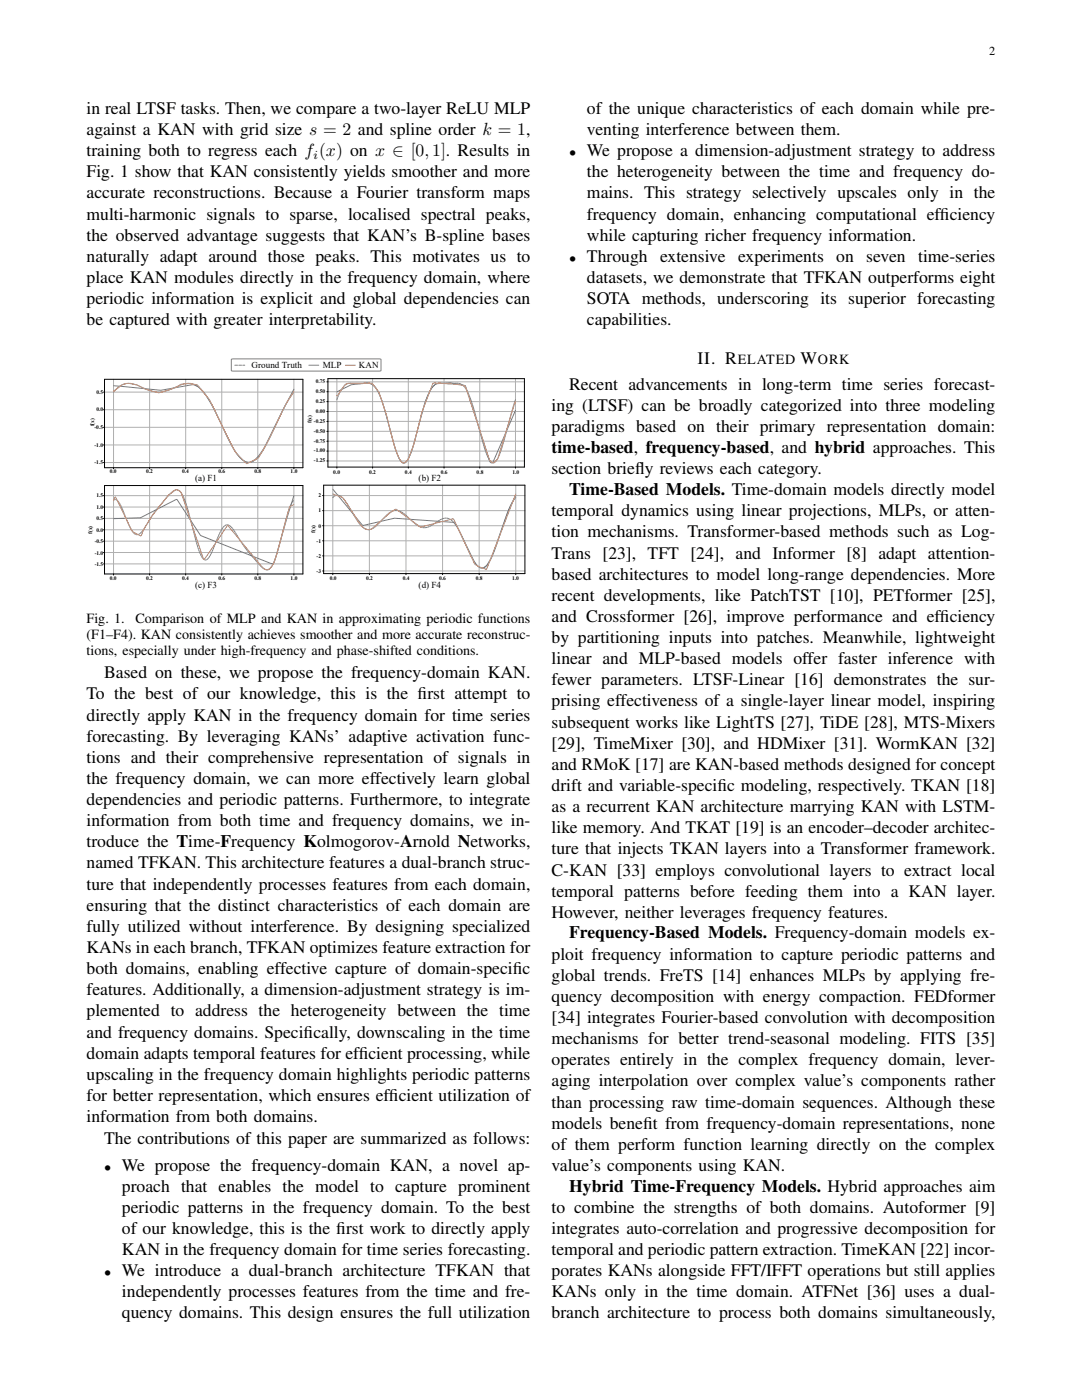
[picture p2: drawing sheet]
<svg xmlns="http://www.w3.org/2000/svg" width="216mm" height="279mm" viewBox="0 0 216 279" stroke-linecap="round" stroke-linejoin="round" font-family="sans-serif">
<defs><g id="words">
<g font-size="3.5">
<text x="17.3" y="22.7">in real LTSF tasks. Then, we compare a two-layer ReLU MLP</text>
<text x="117.1" y="22.7">of the unique characteristics of each domain while pre-</text>
<text x="17.3" y="27">against a KAN with grid size s = 2 and spline order k = 1,</text>
<text x="117.1" y="27">venting interference between them.</text>
<text x="17.3" y="35.4">Fig. 1 show that KAN consistently yields smoother and more</text>
<text x="17.3" y="31.2">training both to regress each f (x) on x ∈ [0,1]. Results in</text>
<text x="117.1" y="31.2">We propose a dimension-adjustment strategy to address</text>
<text x="117.1" y="35.4">the heterogeneity between the time and frequency do-</text>
<text x="17.3" y="39.6">accurate reconstructions. Because a Fourier transform maps</text>
<text x="117.1" y="39.6">mains. This strategy selectively upscales only in the</text>
<text x="17.3" y="43.8">multi-harmonic signals to sparse, localised spectral peaks,</text>
<text x="117.1" y="43.8">frequency domain, enhancing computational eff</text>
<text x="187.6" y="43.8">iciency</text>
<text x="17.3" y="48">the observed advantage suggests that KAN’s B-spline bases</text>
<text x="17.3" y="52.3">naturally adapt around those peaks. This motivates us to</text>
<text x="117.1" y="48">while capturing richer frequency information.</text>
<text x="117.1" y="52.3">Through</text>
<text x="131.7" y="52.3">extensive</text>
<text x="147.3" y="52.3">experiments</text>
<text x="166.9" y="52.3">on</text>
<text x="172.9" y="52.3">seven</text>
<text x="183.2" y="52.3">time-series</text>
<text x="17.3" y="56.5">place KAN modules directly in the frequency domain, where</text>
<text x="117.1" y="56.5">datasets, we demonstrate that TFKAN outperforms eight</text>
<text x="17.3" y="60.7">periodic information is explicit and global dependencies can</text>
<text x="17.3" y="64.9">be captured with greater interpretability.</text>
<text x="117.1" y="60.7">SOTA methods, underscoring its superior forecasting</text>
<text x="117.1" y="64.9">capabilities.</text>
<text x="113.6" y="77.8">Recent advancements in long-term time series forecast-</text>
<text x="139.2" y="72.6">II. R</text>
<text x="159.8" y="72.6">W</text>
<text x="110.1" y="82">ing (LTSF) can be broadly categorized into three modeling</text>
<text x="110.1" y="86.2">paradigms based on their primary representation domain:</text>
<text x="110.1" y="90.5">time-based, frequency-based, and hybrid approaches. This</text>
<text x="110.1" y="94.7">section brief</text>
<text x="126.7" y="94.7">ly reviews each category.</text>
<text x="113.6" y="98.8">Time-Based Models. Time-domain models directly model</text>
<text x="110.1" y="103">temporal dynamics using linear projections, MLPs, or atten-</text>
<text x="110.1" y="107.2">tion mechanisms. Transformer-based methods such as Log-</text>
<text x="110.1" y="111.5">Trans [23], TFT [24], and Informer [8] adapt attention-</text>
<text x="110.1" y="115.7">based architectures to model long-range dependencies. More</text>
<text x="110.1" y="119.9">recent developments, like PatchTST [10], PETformer [25],</text>
<text x="110.1" y="124.1">and Crossformer [26], improve performance and eff</text>
<text x="187.6" y="124.1">iciency</text>
<text x="110.1" y="128.3">by partitioning inputs into patches. Meanwhile, lightweight</text>
<text x="20.8" y="135.4">Based on these, we propose the frequency-domain KAN.</text>
<text x="110.1" y="132.6">linear and MLP-based models offer faster inference with</text>
<text x="110.1" y="136.8">fewer parameters. LTSF-Linear [16] demonstrates the sur-</text>
<text x="17.3" y="139.6">To the best of our knowledge, this is the f</text>
<text x="17.3" y="143.8">directly apply KAN in the frequency domain for time series</text>
<text x="83.3" y="139.6">irst attempt to</text>
<text x="110.1" y="141">prising effectiveness of a single-layer linear model, inspiring</text>
<text x="17.3" y="148">forecasting. By leveraging KANs’ adaptive activation func-</text>
<text x="110.1" y="145.2">subsequent works like LightTS [27], TiDE [28], MTS-Mixers</text>
<text x="110.1" y="149.4">[29], TimeMixer [30], and HDMixer [31]. WormKAN [32]</text>
<text x="17.3" y="152.2">tions and their comprehensive representation of signals in</text>
<text x="110.1" y="153.6">and RMoK [17] are KAN-based methods designed for concept</text>
<text x="17.3" y="156.4">the frequency domain, we can more effectively learn global</text>
<text x="17.3" y="160.7">dependencies and periodic patterns. Furthermore, to integrate</text>
<text x="110.1" y="157.9">drift and variable-specif</text>
<text x="143.2" y="157.9">ic modeling, respectively. TKAN [18]</text>
<text x="17.3" y="164.9">information from both time and frequency domains, we in-</text>
<text x="110.1" y="162.1">as a recurrent KAN architecture marrying KAN with LSTM-</text>
<text x="110.1" y="166.3">like memory. And TKAT [19] is an encoder–decoder architec-</text>
<text x="17.3" y="173.3">named TFKAN. This architecture features a dual-branch struc-</text>
<text x="17.3" y="169.1">troduce the Time-Frequency Kolmogorov-Arnold Networks,</text>
<text x="110.1" y="170.5">ture that injects TKAN layers into a Transformer framework.</text>
<text x="17.3" y="177.5">ture that independently processes features from each domain,</text>
<text x="110.1" y="174.7">C-KAN [33] employs convolutional layers to extract local</text>
<text x="110.1" y="178.9">temporal patterns before feeding them into a KAN layer.</text>
<text x="17.3" y="181.8">ensuring that the distinct characteristics of each domain are</text>
<text x="17.3" y="186">fully utilized without interference. By designing specialized</text>
<text x="110.1" y="183.2">However, neither leverages frequency features.</text>
<text x="17.3" y="190.2">KANs in each branch, TFKAN optimizes feature extraction for</text>
<text x="110.1" y="191.5">ploit frequency information to capture periodic patterns and</text>
<text x="113.6" y="187.3">Frequency-Based Models. Frequency-domain models ex-</text>
<text x="17.3" y="194.4">both domains, enabling effective capture of domain-specif</text>
<text x="102.3" y="194.4">ic</text>
<text x="110.1" y="195.7">global trends. FreTS [14] enhances MLPs by applying fre-</text>
<text x="17.3" y="198.6">features. Additionally, a dimension-adjustment strategy is im-</text>
<text x="17.3" y="202.8">plemented to address the heterogeneity between the time</text>
<text x="110.1" y="199.9">quency decomposition with energy compaction. FEDformer</text>
<text x="17.3" y="207.1">and frequency domains. Specif</text>
<text x="60.6" y="207.1">ically, downscaling in the time</text>
<text x="110.1" y="204.2">[34] integrates Fourier-based convolution with decomposition</text>
<text x="110.1" y="208.4">mechanisms for better trend-seasonal modeling. FITS [35]</text>
<text x="17.3" y="211.3">domain adapts temporal features for eff</text>
<text x="17.3" y="215.5">upscaling in the frequency domain highlights periodic patterns</text>
<text x="71.6" y="211.3">icient processing, while</text>
<text x="110.1" y="212.6">operates entirely in the complex frequency domain, lever-</text>
<text x="17.3" y="219.7">for better representation, which ensures eff</text>
<text x="77.6" y="219.7">icient utilization of</text>
<text x="110.1" y="216.8">aging interpolation over complex value’s components rather</text>
<text x="110.1" y="221">than processing raw time-domain sequences. Although these</text>
<text x="17.3" y="223.9">information from both domains.</text>
<text x="110.1" y="225.3">models benef</text>
<text x="128.3" y="225.3">it from frequency-domain representations, none</text>
<text x="20.8" y="228.3">The contributions of this paper are summarized as follows:</text>
<text x="24.3" y="233.6">We propose the frequency-domain KAN, a novel ap-</text>
<text x="110.1" y="229.5">of them perform function learning directly on the complex</text>
<text x="110.1" y="233.7">value’s components using KAN.</text>
<text x="24.3" y="237.8">proach that enables the model to capture prominent</text>
<text x="113.6" y="237.8">Hybrid Time-Frequency Models. Hybrid approaches aim</text>
<text x="24.3" y="242">periodic patterns in the frequency domain. To the best</text>
<text x="110.1" y="242">to combine the strengths of both domains. Autoformer [9]</text>
<text x="24.3" y="246.3">of our knowledge, this is the f</text>
<text x="24.3" y="250.5">KAN in the frequency domain for time series forecasting.</text>
<text x="67.1" y="246.3">irst work to directly apply</text>
<text x="110.1" y="246.3">integrates auto-correlation and progressive decomposition for</text>
<text x="110.1" y="250.5">temporal and periodic pattern extraction. TimeKAN [22] incor-</text>
<text x="24.3" y="254.7">We introduce a dual-branch architecture TFKAN that</text>
<text x="110.1" y="254.7">porates KANs alongside FFT/IFFT operations but still applies</text>
<text x="24.3" y="258.9">independently processes features from the time and fre-</text>
<text x="24.3" y="263.1">quency domains. This design ensures the full utilization</text>
<text x="110.1" y="258.9">KANs only in the time domain. ATFNet [36] uses a dual-</text>
<text x="110.1" y="263.1">branch architecture to process both domains simultaneously,</text>
</g>
<g font-size="2.8">
<text x="147.2" y="72.6">ELATED</text>
<text x="163.2" y="72.6">ORK</text>
<text x="17.3" y="124.4">Fig. 1.</text>
<text x="27" y="124.4">Comparison of MLP and KAN in approximating periodic functions</text>
<text x="17.3" y="127.6">(F1–F4). KAN consistently achieves smoother and more accurate reconstruc-</text>
<text x="17.3" y="130.8">tions, especially under high-frequency and phase-shifted conditions.</text>
</g>
<g font-size="2.5">
<text x="197.4" y="11">2</text>
<text x="62.5" y="31.7">i</text>
<text x="113.6" y="31.2">•</text>
<text x="113.6" y="52.3">•</text>
<text x="20.8" y="233.6">•</text>
<text x="20.8" y="254.7">•</text>
</g>
<g font-size="1.8">
<text x="50.2" y="73.4">Ground Truth</text>
<text x="64.4" y="73.4">MLP</text>
<text x="71.6" y="73.4">KAN</text>
<text x="38.9" y="96.1">(a) F1</text>
<text x="83.5" y="96.1">(b) F2</text>
<text x="38.9" y="117.3">(c) F3</text>
<text x="83.5" y="117.3">(d) F4</text>
</g>
<g font-size="1.1">
<text x="63" y="76.5">0.75</text>
<text x="19.2" y="78.6">0.5</text>
<text x="19.2" y="82.1">0.0</text>
<text x="63" y="78.5">0.50</text>
<text x="63" y="82.4">0.00</text>
<text x="63" y="80.4">0.25</text>
<text x="18.8" y="85.1" transform="rotate(-90 18.8 85.1)">f(x)</text>
<text x="18.9" y="85.6">-0.5</text>
<text x="18.9" y="89.2">-1.0</text>
<text x="62.1" y="84.5" transform="rotate(-90 62.1 84.5)">f(x)</text>
<text x="62.6" y="84.4">-0.25</text>
<text x="62.6" y="86.4">-0.50</text>
<text x="62.6" y="88.3">-0.75</text>
<text x="18.9" y="92.7">-1.5</text>
<text x="21.9" y="94.4">0.0</text>
<text x="29.1" y="94.4">0.2</text>
<text x="36.4" y="94.4">0.4</text>
<text x="43.6" y="94.4">0.6</text>
<text x="50.8" y="94.4">0.8</text>
<text x="58" y="94.4">1.0</text>
<text x="62.6" y="90.3">-1.00</text>
<text x="62.6" y="92.3">-1.25</text>
<text x="66.5" y="94.5">0.0</text>
<text x="73.7" y="94.5">0.2</text>
<text x="80.8" y="94.5">0.4</text>
<text x="88" y="94.5">0.6</text>
<text x="95.1" y="94.5">0.8</text>
<text x="102.3" y="94.5">1.0</text>
<text x="19.3" y="99.3">1.5</text>
<text x="19.3" y="101.5">1.0</text>
<text x="63.5" y="99.3">2</text>
<text x="18.4" y="106.6" transform="rotate(-90 18.4 106.6)">f(x)</text>
<text x="19.3" y="103.8">0.5</text>
<text x="19.3" y="106.1">0.0</text>
<text x="62.9" y="106.4" transform="rotate(-90 62.9 106.4)">f(x)</text>
<text x="63.5" y="102.3">1</text>
<text x="63.5" y="105.3">0</text>
<text x="18.9" y="108.4">-0.5</text>
<text x="18.9" y="110.7">-1.0</text>
<text x="18.9" y="112.9">-1.5</text>
<text x="63.2" y="108.3">-1</text>
<text x="63.2" y="111.3">-2</text>
<text x="21.9" y="115.7">0.0</text>
<text x="29.1" y="115.7">0.2</text>
<text x="36.4" y="115.7">0.4</text>
<text x="43.6" y="115.7">0.6</text>
<text x="50.8" y="115.7">0.8</text>
<text x="58" y="115.7">1.0</text>
<text x="63.2" y="114.3">-3</text>
<text x="65.8" y="115.8">0.0</text>
<text x="73.1" y="115.8">0.2</text>
<text x="80.4" y="115.8">0.4</text>
<text x="87.6" y="115.8">0.6</text>
<text x="94.9" y="115.8">0.8</text>
<text x="102.2" y="115.8">1.0</text>
</g>
</g></defs>
<path d="M46.2 71.7l29.6-.1 .2 .1v2.3h-29.6h-.2z" fill="none" stroke="#7f7f7f" stroke-width=".2"/>
<g fill="none" stroke="#808080" stroke-width=".2">
<path d="M22.9 78l-.2 .3M23.2 77.7l-.2 .2M23.6 77.3l-.3 .2M23.9 77l-.2 .2M24.4 76.8l-.3 .2M24.8 76.6l-.3 .1M25.3 76.5l-.4 .1M25.8 76.5h-.4M25.9 76.5l.3 .1M26.4 76.6l.3 .1M26.8 76.7l.4 .1M27.3 76.9l.3 .1"/>
<path d="M27.8 77l.3 .2M28.2 77.2l.3 .2M28.6 77.4l.3 .2M29.1 77.6l.3 .2M29.5 77.8l.3 .1M30 78l.3 .1M30.4 78.1l.4 .1M30.9 78.2h.3M31.4 78.2l.3 .1M32.2 78.2l-.3 .1M32.7 78.1l-.4 .1M33.1 78l-.3 .1"/>
<path d="M33.6 77.9l-.3 .1M34.1 77.7l-.4 .1M34.5 77.5l-.3 .1M34.9 77.3l-.3 .2M35.4 77.1l-.3 .2M35.8 76.9l-.3 .2M36.3 76.8l-.3 .1M36.7 76.6l-.3 .1M37.2 76.5l-.3 .1M37.7 76.5h-.4M37.8 76.5h.4M38.3 76.6l.3 .1"/>
<path d="M38.8 76.7l.3 .2M39.2 76.9l.3 .2M39.6 77.2l.3 .2M40 77.5l.2 .3M40.3 77.9l.2 .2M40.6 78.2l.2 .3M40.9 78.6l.2 .3M41.2 79l.2 .3M41.5 79.4l.1 .3M41.7 79.8l.2 .3M46.9 72.9h.5M47.6 72.9h.6"/>
<path d="M48.4 72.9h.4M57.5 79.9l-.2 .3M57.8 79.5l-.2 .3M58 79.1l-.2 .3M58.3 78.7l-.2 .3M58.6 78.3l-.2 .3M67.3 79.4l-.1 .4M67.5 79l-.1 .3M67.7 78.6l-.1 .3M67.9 78.1l-.1 .3M68.2 77.7l-.2 .3M68.4 77.3l-.2 .3"/>
<path d="M68.8 77l-.3 .2M69.1 76.7l-.2 .2M69.6 76.5l-.3 .1M70.1 76.5h-.4M70.2 76.5h.4M70.7 76.5l.3 .1M71.2 76.6h.3M72 76.6h-.3M72.5 76.5l-.4 .1M73 76.5h-.4M73.4 76.5h-.3M73.6 76.5l.3 .1"/>
<path d="M74 76.6l.3 .2M74.5 76.8l.2 .3M74.8 77.2l.2 .2M75.1 77.6l.2 .2M75.3 78l.2 .3M75.6 78.4l.1 .3M75.8 78.8l.1 .3M75.9 79.3l.2 .3M76.1 79.7l.1 .3M85.1 79.7l-.2 .3M85.2 79.3l-.1 .3M85.4 78.8l-.1 .3"/>
<path d="M85.6 78.4l-.1 .3M85.8 77.9l-.1 .3M86.1 77.5l-.2 .3M86.4 77.1l-.2 .3M86.7 76.8l-.2 .2M87.1 76.6l-.3 .1M87.6 76.5h-.3M87.8 76.5h.3M88.2 76.5h.4M88.7 76.5l.4 .1M89.2 76.6h.3M90 76.6h-.3"/>
<path d="M90.5 76.5l-.3 .1M91 76.5h-.4M91.1 76.5h.4M91.6 76.5l.3 .1M92 76.7l.3 .2M92.4 77l.3 .2M92.8 77.3l.1 .3M93 77.7l.2 .3M93.3 78.2l.1 .3M93.5 78.6l.1 .3M93.7 79l.1 .3M93.8 79.5l.2 .3"/>
<path d="M94 79.9l.1 .3M102.8 80l-.1 .3M102.9 79.8h-.1M23 99.7l-.3 .1M23.1 99.7l.3 .2M23.5 100l.2 .2M32.7 100l-.2 .2M33 99.6l-.2 .2M33.3 99.2l-.2 .3M33.7 98.9l-.3 .2M34 98.5l-.2 .3M34.3 98.2l-.2 .2"/>
<path d="M34.7 97.9l-.3 .2M35.2 97.7l-.3 .1M35.3 97.7l.3 .2M35.8 97.9l.2 .3M36.1 98.3l.2 .3M36.4 98.7l.1 .3M36.6 99.1l.1 .3M36.8 99.5l.1 .4M42 80.2l.1 .3M42.2 80.6l.2 .3M42.4 81.1l.2 .3M42.6 81.5l.2 .3"/>
<path d="M42.9 81.9l.1 .3M43.1 82.4l.1 .3M43.3 82.8l.1 .3M43.5 83.2l.1 .3M43.7 83.7l.1 .3M43.9 84.1l.2 .3M44.1 84.5l.2 .3M44.3 85l.2 .3M44.5 85.4l.2 .3M44.7 85.8l.2 .3M44.9 86.3l.2 .3M45.1 86.7l.2 .3"/>
<path d="M45.3 87.1l.2 .3M45.6 87.6l.1 .3M45.8 88l.1 .3M46 88.4l.1 .3M46.2 88.9l.2 .3M46.5 89.3l.1 .3M46.7 89.7l.2 .3M47 90.1l.1 .3M47.2 90.5l.2 .3M47.5 90.9l.2 .3M47.8 91.3l.2 .2M48.2 91.6l.2 .2"/>
<path d="M48.5 91.9l.3 .2M48.9 92.1l.4 .2M49.4 92.3h.3M50.2 92.2l-.3 .1M50.6 92l-.3 .1M51 91.7l-.2 .2M51.4 91.4l-.3 .2M51.7 91l-.2 .3M52 90.6l-.2 .3M52.3 90.2l-.2 .3M52.5 89.8l-.2 .3M52.8 89.4l-.2 .3"/>
<path d="M53 89l-.2 .3M53.2 88.6l-.1 .3M53.5 88.1l-.2 .3M53.7 87.7l-.2 .3M53.9 87.3l-.2 .3M54.1 86.8l-.1 .3M54.3 86.4l-.1 .3M54.5 86l-.1 .3M54.7 85.5l-.1 .3M54.9 85.1l-.1 .3M55.1 84.7l-.1 .3M55.3 84.2l-.1 .3"/>
<path d="M55.5 83.8l-.1 .3M55.7 83.3l-.1 .4M55.9 82.9l-.1 .3M56.2 82.5l-.2 .3M56.4 82l-.2 .3M56.6 81.6l-.2 .3M56.8 81.2l-.2 .3M57 80.8l-.1 .3M57.3 80.3l-.2 .3M58.6 99.9l-.2 .3M66.7 99.1l-.3 .2M67.1 98.9l-.3 .1"/>
<path d="M67.2 98.8l.4 .1M67.7 98.9l.3 .1M68.1 99.1l.3 .3M68.5 99.5l.2 .2M68.8 99.8l.2 .3M76.3 80.2l.1 .3M76.4 80.6l.1 .4M76.6 81.1l.1 .3M76.7 81.6l.1 .3M76.8 82l.1 .4M77 82.5l.1 .3M77.1 83l.1 .3"/>
<path d="M77.2 83.4l.1 .3M77.3 83.9l.1 .3M77.5 84.4l.1 .3M77.6 84.8l.1 .3M77.7 85.3l.1 .3M77.8 85.8l.1 .3M78 86.2v.3M78.1 86.7l.1 .3M78.2 87.2l.1 .3M78.3 87.6l.1 .3M78.5 88.1v.3M78.6 88.5l.1 .4"/>
<path d="M78.7 89l.1 .3M78.9 89.5l.1 .3M79 89.9l.1 .3M79.2 90.4l.1 .3M79.4 90.8l.1 .3M79.5 91.3l.2 .3M79.8 91.7l.2 .3M80.1 92.1l.2 .2M80.8 92.4h-.4M81.1 92.1l-.2 .2M81.4 91.7l-.2 .2M81.6 91.2l-.1 .3"/>
<path d="M81.8 90.8l-.1 .3M82 90.3l-.1 .4M82.2 89.9l-.2 .3M82.3 89.4l-.1 .4M82.4 89l-.1 .3M82.6 88.5l-.1 .3M82.7 88l-.1 .4M82.8 87.6v.3M83 87.1l-.1 .3M83.1 86.7l-.1 .3M83.2 86.2l-.1 .3M83.3 85.7l-.1 .3"/>
<path d="M83.5 85.3l-.1 .3M83.6 84.8l-.1 .3M83.7 84.3l-.1 .3M83.8 83.9l-.1 .3M83.9 83.4v.3M84.1 82.9l-.1 .4M84.2 82.5l-.1 .3M84.3 82l-.1 .3M84.5 81.5l-.1 .4M84.6 81.1l-.1 .3M84.7 80.6l-.1 .3M84.9 80.2l-.1 .3"/>
<path d="M94.2 80.4l.1 .3M94.3 80.8l.1 .4M94.4 81.3l.1 .3M94.6 81.8l.1 .3M94.7 82.2l.1 .4M94.8 82.7l.1 .3M95 83.2l.1 .3M95.1 83.6l.1 .4M95.2 84.1l.1 .3M95.3 84.6l.1 .3M95.5 85v.3M95.6 85.5l.1 .3"/>
<path d="M95.7 86l.1 .3M95.8 86.4l.1 .3M96 86.9v.3M96.1 87.4l.1 .3M96.2 87.8l.1 .3M96.3 88.3l.1 .3M96.5 88.7l.1 .4M96.6 89.2l.1 .3M96.7 89.7l.2 .3M96.9 90.1l.1 .3M97.1 90.6l.1 .3M97.3 91l.1 .3"/>
<path d="M97.5 91.5l.1 .3M97.7 91.9l.2 .2M98 92.2l.3 .2M98.8 92.3l-.3 .1M99.1 91.9l-.2 .3M99.3 91.5l-.1 .3M99.5 91l-.1 .4M99.7 90.6l-.1 .3M99.9 90.2l-.1 .3M100 89.7l-.1 .3M100.2 89.2l-.1 .4M100.3 88.8l-.1 .3"/>
<path d="M100.5 88.3l-.1 .3M100.6 87.8l-.1 .4M100.7 87.4l-.1 .3M100.8 86.9v.3M101 86.5l-.1 .3M101.1 86l-.1 .3M101.2 85.5l-.1 .3M101.3 85.1v.3M101.5 84.6l-.1 .3M101.6 84.1l-.1 .3M101.7 83.7l-.1 .3M101.8 83.2l-.1 .3"/>
<path d="M102 82.7l-.1 .3M102.1 82.3l-.1 .3M102.2 81.8l-.1 .3M102.3 81.3v.4M102.5 99.9l-.2 .3M102.5 80.9l-.1 .3M102.6 80.4l-.1 .3M102.8 99.5l-.2 .3M102.9 99.3v.1M23.8 100.3l.2 .3M24 100.8l.2 .3M24.2 101.2l.2 .3"/>
<path d="M24.4 101.6l.2 .3M24.6 102.1l.1 .3M24.8 102.5l.1 .3M25 103l.1 .3M25.2 103.4l.1 .3M25.3 103.9l.2 .3M25.5 104.3l.1 .3M25.7 104.8l.1 .3M25.9 105.2l.2 .3M26.1 105.6l.2 .3M26.4 106l.2 .3M26.7 106.4l.3 .2"/>
<path d="M27.1 106.7h.3M27.9 106.5l-.3 .2M28.2 106.2l-.2 .2M28.5 105.8l-.2 .3M28.8 105.4l-.2 .3M29.1 105l-.2 .3M29.3 104.6l-.2 .3M29.6 104.2l-.2 .3M29.8 103.8l-.2 .3M30.1 103.4l-.2 .3M30.3 103l-.2 .3M30.6 102.6l-.2 .3"/>
<path d="M30.9 102.2l-.2 .3M31.2 101.8l-.2 .3M31.5 101.4l-.3 .3M31.8 101.1l-.3 .2M32.1 100.7l-.2 .2M32.4 100.3l-.2 .3M36.9 100l.2 .3M37.1 100.5l.1 .3M37.2 100.9l.1 .3M37.4 101.4l.1 .3M37.5 101.8l.1 .4M37.7 102.3v.3"/>
<path d="M37.8 102.8l.1 .3M37.9 103.2l.1 .4M38 103.7l.1 .3M38.1 104.2l.1 .3M38.3 104.6v.4M38.4 105.1l.1 .3M38.5 105.6l.1 .3M38.6 106l.1 .4M38.7 106.5l.1 .3M38.8 107l.1 .3M39 107.4l.1 .4M39.1 107.9l.1 .3"/>
<path d="M39.2 108.4l.1 .3M39.4 108.8l.1 .3M39.5 109.3l.1 .3M39.6 109.7l.2 .4M39.8 110.2l.1 .3M40 110.6l.1 .3M40.2 111.1l.2 .3M40.5 111.5l.2 .2M41.2 111.7h-.3M41.6 111.4l-.3 .2M41.8 111l-.1 .3M42.1 110.6l-.2 .3"/>
<path d="M42.3 110.2l-.2 .3M42.5 109.7l-.2 .3M42.7 109.3l-.2 .3M42.8 108.8l-.1 .3M43 108.4l-.1 .3M43.2 107.9l-.1 .3M43.4 107.5l-.2 .3M43.6 107l-.2 .3M43.7 106.6l-.1 .3M44 106.2l-.2 .3M44.2 105.7l-.2 .3M44.4 105.3l-.1 .3"/>
<path d="M44.8 105l-.3 .2M45.2 104.8l-.3 .1M45.3 104.7l.4 .1M45.8 104.9l.3 .2M46.2 105.2l.2 .2M46.5 105.6l.2 .2M46.7 106l.2 .2M47 106.4l.2 .2M47.3 106.8l.1 .3M47.5 107.2l.2 .3M47.8 107.6l.1 .3M48 108l.2 .3"/>
<path d="M48.3 108.4l.2 .3M48.5 108.8l.2 .3M48.8 109.2l.2 .3M49.1 109.6l.2 .3M49.4 110l.2 .2M49.7 110.3l.2 .3M50 110.7l.2 .3M50.3 111.1l.3 .2M50.7 111.4l.2 .3M51 111.8l.2 .3M51.3 112.2l.2 .2M51.6 112.5l.2 .3"/>
<path d="M51.9 112.9l.3 .2M52.3 113.2l.2 .2M52.7 113.5l.3 .2M53.4 113.7h-.3M53.8 113.5l-.2 .1M54.2 113.1l-.2 .2M54.4 112.7l-.2 .3M54.6 112.2l-.1 .3M54.8 111.8l-.1 .3M55 111.3l-.1 .4M55.1 110.9l-.1 .3M55.3 110.4l-.1 .4"/>
<path d="M55.4 110l-.1 .3M55.6 109.5l-.1 .3M55.7 109l-.1 .4M55.8 108.6l-.1 .3M55.9 108.1l-.1 .3M56 107.6v.4M56.2 107.2l-.1 .3M56.3 106.7l-.1 .3M56.4 106.2l-.1 .4M56.5 105.8l-.1 .3M56.6 105.3v.3M56.8 104.8l-.1 .4"/>
<path d="M56.9 104.4l-.1 .3M57 103.9l-.1 .3M57.1 103.4l-.1 .4M57.2 103v.3M57.4 102.5l-.1 .3M57.5 102.1l-.1 .3M57.7 101.6l-.1 .3M57.9 101.2l-.2 .3M58 100.7l-.1 .3M58.3 100.3l-.2 .3M69.1 100.2l.1 .3M69.3 100.6l.2 .3"/>
<path d="M69.6 101l.2 .3M69.8 101.4l.2 .3M70.1 101.9l.1 .3M70.3 102.3l.2 .3M70.5 102.7l.2 .3M70.8 103.1l.2 .3M71 103.5l.2 .3M71.3 103.9l.2 .3M71.6 104.3l.2 .3M71.9 104.7l.2 .3M72.2 105.1l.2 .2M72.6 105.4l.2 .2"/>
<path d="M73 105.6l.3 .1M73.8 105.7h-.4M74.2 105.6l-.3 .1M74.6 105.3l-.2 .2M75 105l-.2 .2M75.4 104.7l-.3 .2M75.7 104.3l-.2 .3M76 104l-.2 .2M76.4 103.6l-.3 .3M76.7 103.3l-.2 .2M77 102.9l-.2 .3M77.4 102.6l-.3 .2"/>
<path d="M77.8 102.3l-.3 .2M78.2 102.1l-.3 .1M78.6 101.9l-.3 .1M79.1 101.9h-.3M79.3 101.9h.3M79.7 102l.3 .1M80.2 102.2l.2 .2M80.6 102.5l.2 .2M80.9 102.8l.3 .2M81.3 103.1l.2 .2M81.6 103.4l.3 .3M82 103.8l.2 .2"/>
<path d="M82.3 104.1l.3 .2M82.7 104.4l.3 .2M83.1 104.7l.2 .2M83.5 105l.3 .1M83.9 105.2l.3 .1M84.4 105.3h.3M85.2 105.3h-.4M85.6 105.1l-.3 .1M86.1 104.9l-.3 .1M86.5 104.6l-.3 .2M86.9 104.4l-.3 .1M87.3 104.1l-.3 .2"/>
<path d="M87.7 103.8l-.3 .2M88.1 103.6l-.3 .2M88.6 103.4l-.4 .1M89 103.4h-.3M89.2 103.4l.3 .1M89.6 103.6l.3 .1M90.1 103.8l.2 .2M90.4 104.1l.2 .3M90.7 104.5l.2 .3M91 104.9l.2 .3M91.3 105.3l.1 .3M91.5 105.7l.2 .3"/>
<path d="M91.7 106.1l.2 .3M92 106.6l.1 .3M92.2 107l.1 .3M92.4 107.4l.1 .3M92.6 107.9l.1 .3M92.8 108.3l.1 .3M93 108.7l.1 .3M93.2 109.2l.1 .3M93.4 109.6l.1 .3M93.6 110.1l.1 .3M93.8 110.5l.1 .3M94 110.9l.1 .3"/>
<path d="M94.2 111.4l.2 .2M94.4 111.8l.2 .3M94.7 112.2l.2 .3M95 112.6l.2 .2M95.3 112.9l.2 .3M95.7 113.2l.3 .2M96.4 113.3l-.3 .1M96.9 113.1l-.3 .2M97.2 112.8l-.2 .2M97.5 112.4l-.2 .3M97.7 112l-.1 .3M98 111.5l-.2 .3"/>
<path d="M98.2 111.1l-.2 .3M98.4 110.7l-.2 .3M98.5 110.2l-.1 .3M98.7 109.8l-.1 .3M98.9 109.3l-.1 .3M99 108.9l-.1 .3M99.2 108.4l-.1 .3M99.4 108l-.2 .3M99.5 107.5l-.1 .3M99.7 107l-.1 .4M99.8 106.6l-.1 .3M100 106.1l-.1 .3"/>
<path d="M100.1 105.7l-.1 .3M100.3 105.2l-.1 .3M100.4 104.8l-.1 .3M100.6 104.3l-.1 .3M100.7 103.8l-.1 .4M100.9 103.4l-.1 .3M101.1 102.9l-.2 .4M101.2 102.5l-.1 .3M101.4 102l-.1 .3M101.6 101.6l-.1 .3M101.8 101.2l-.2 .3M102 100.7l-.2 .3"/>
<path d="M102.2 100.3l-.1 .3"/>
</g>
<path d="M22.7 77l9.4 .9 6.3-1.1a3.5 3.5 0 0 1 2.5 1.8 57.5 57.5 0 0 1 4.6 8.9 10.9 10.9 0 0 0 3.2 4.5 2.11 2.11 0 0 0 2.9-1l1.4-2.3 3.3-6.6 2.3-4.4M61.6 72.9h2M67.2 78.2a10.1 10.1 0 0 1 6.1-1.8 4 4 0 0 1 2.7 3l3 10.6a4.2 4.2 0 0 0 1.5 2.4h.3l.6-.6 .7-1.6 2.1-7.8a16.8 16.8 0 0 1 2-5l.7-.8a10.6 10.6 0 0 1 5.9 .4l4.9 15 .3 .4 .4-.2 4.5-10.3M58.6 98.9l-3.8 12.9-.3 .7-.6-.1-13.9-5.5-4.7-7.2-7.2 3.6-5.4 .2M66.4 97.6l6.1 7.3 6.2-1.5 11.9 .9 .8 1.1 3.1 6.4a2.06 2.06 0 0 0 2 1.5 3.9 3.9 0 0 0 1.6-2.3l3.2-8.7 1.6-3.4" fill="none" stroke="#4a7bb6" stroke-width=".2"/>
<path d="M22.7 78.1l1.8-1.3 1-.3a5.9 5.9 0 0 1 3.2 1l1.7 .6a2.93 2.93 0 0 0 2.7-.1l2.2-.8a2.23 2.23 0 0 1 2-.6l2 .2 1.6 1.9a8.2 8.2 0 0 1 2 3.4l2.9 5.9a10 10 0 0 0 3.4 4.5l.8-.3a3.9 3.9 0 0 0 2.7-2.7l2.7-5.4a29.8 29.8 0 0 1 3.2-6M67.2 78.9h.2l1.4-2.1 .4-.2 5-.1 1.4 1.8 1.8 5.8a38.3 38.3 0 0 0 2.2 7.2l.2 .4a.9 .9 0 0 0 1 .6 6.3 6.3 0 0 0 1.8-3.8 55.1 55.1 0 0 1 3.8-12l3.2 .1 3.2 .4 4.7 14.2a1.35 1.35 0 0 0 .9 1.2l.9-.7 3.6-11.6M68.9 72.9h2M22.7 99.8l.3-.6 3.5 6.9 1.6 .9a29.6 29.6 0 0 1 4.5-6.9 5.4 5.4 0 0 1 2.7-2.4l.6 .3 .3 .5 4.5 13.2 4.7-6.9 6.9 8.4a1.16 1.16 0 0 0 1.3 .5 4.2 4.2 0 0 0 1.6-3l2.5-9.4 .2-.3 .7-.3M66.4 98.6l2 .8 3.1 4.7a2.03 2.03 0 0 0 2.8 1.3l3.5-3 1.1-.8h.2l4.7 3.5 6.6-1.6 4.3 9a6.1 6.1 0 0 0 2.3 1.2l5.9-15.1" fill="none" stroke="#f7844d" stroke-width=".2"/>
<g fill="none" stroke="#b0b0b0" stroke-width=".2">
<path d="M20.9 78.3h39.5M22.7 75.7v17.6M29.9 75.7v17.6M37 75.7v17.6M44.2 75.7v17.6M51.4 75.7v17.6M58.6 75.7v17.6M65.4 78.2h39.2M65.4 76.2h39.2M67.2 75.6v17.6M74.3 75.6v17.6M81.5 75.6v17.6"/>
<path d="M88.6 75.6v17.6M95.7 75.6v17.6M102.9 75.6v17.6M20.9 92.3h39.5M20.9 88.8h39.5M20.9 85.3h39.5M20.9 81.8h39.5M20.9 98.9h39.5M22.7 96.9v17.6M29.9 96.9v17.6M37 96.9v17.6M44.2 96.9v17.6"/>
<path d="M51.4 96.9v17.6M58.6 96.9v17.6M64.6 98.9h40.1M65.4 92h39.2M65.4 90h39.2M65.4 88.1h39.2M65.4 86.1h39.2M65.4 84.1h39.2M65.4 82.1h39.2M65.4 80.2h39.2M66.4 96.8v17.7M73.7 96.8v17.7"/>
<path d="M81 96.8v17.7M88.3 96.8v17.7M95.6 96.8v17.7M102.9 96.8v17.7M20.9 112.5h39.5M20.9 110.3h39.5M20.9 108h39.5M20.9 105.7h39.5M20.9 103.5h39.5M20.9 101.2h39.5M64.6 113.9h40.1M64.6 110.9h40.1"/>
<path d="M64.6 107.9h40.1M64.6 104.9h40.1M64.6 101.9h40.1"/>
</g>
<g fill="none" stroke="#000" stroke-width=".2">
<path d="M20.6 78.3h.3M20.9 75.7h39.5v17.6h-39.5zM65.2 78.2h.2M65.2 76.2h.2M65.4 75.6h39.2v17.6h-39.2zM20.6 92.3h.3M20.6 88.8h.3M20.6 85.3h.3M20.6 81.8h.3M20.6 98.9h.3M20.9 96.9h39.5v17.6h-39.5zM22.7 93.3v.3"/>
<path d="M29.9 93.3v.3M37 93.3v.3M44.2 93.3v.3M51.4 93.3v.3M58.6 93.3v.3M64.4 98.9h.2M64.6 96.8h40.1v17.7h-40.1zM65.2 92h.2M65.2 90h.2M65.2 88.1h.2M65.2 86.1h.2M65.2 84.1h.2"/>
<path d="M65.2 82.1h.2M65.2 80.2h.2M67.2 93.2v.2M74.3 93.2v.2M81.5 93.2v.2M88.6 93.2v.2M95.7 93.2v.2M102.9 93.2v.2M20.6 112.5h.3M20.6 110.3h.3M20.6 108h.3M20.6 105.7h.3"/>
<path d="M20.6 103.5h.3M20.6 101.2h.3M22.7 114.5v.3M29.9 114.5v.3M37 114.5v.3M44.2 114.5v.3M51.4 114.5v.3M58.6 114.5v.3M64.4 113.9h.2M64.4 110.9h.2M64.4 107.9h.2M64.4 104.9h.2"/>
<path d="M64.4 101.9h.2M66.4 114.5v.2M73.7 114.5v.2M81 114.5v.2M88.3 114.5v.2M95.6 114.5v.2M102.9 114.5v.2"/>
</g>
<use href="#words"/>
</svg>
